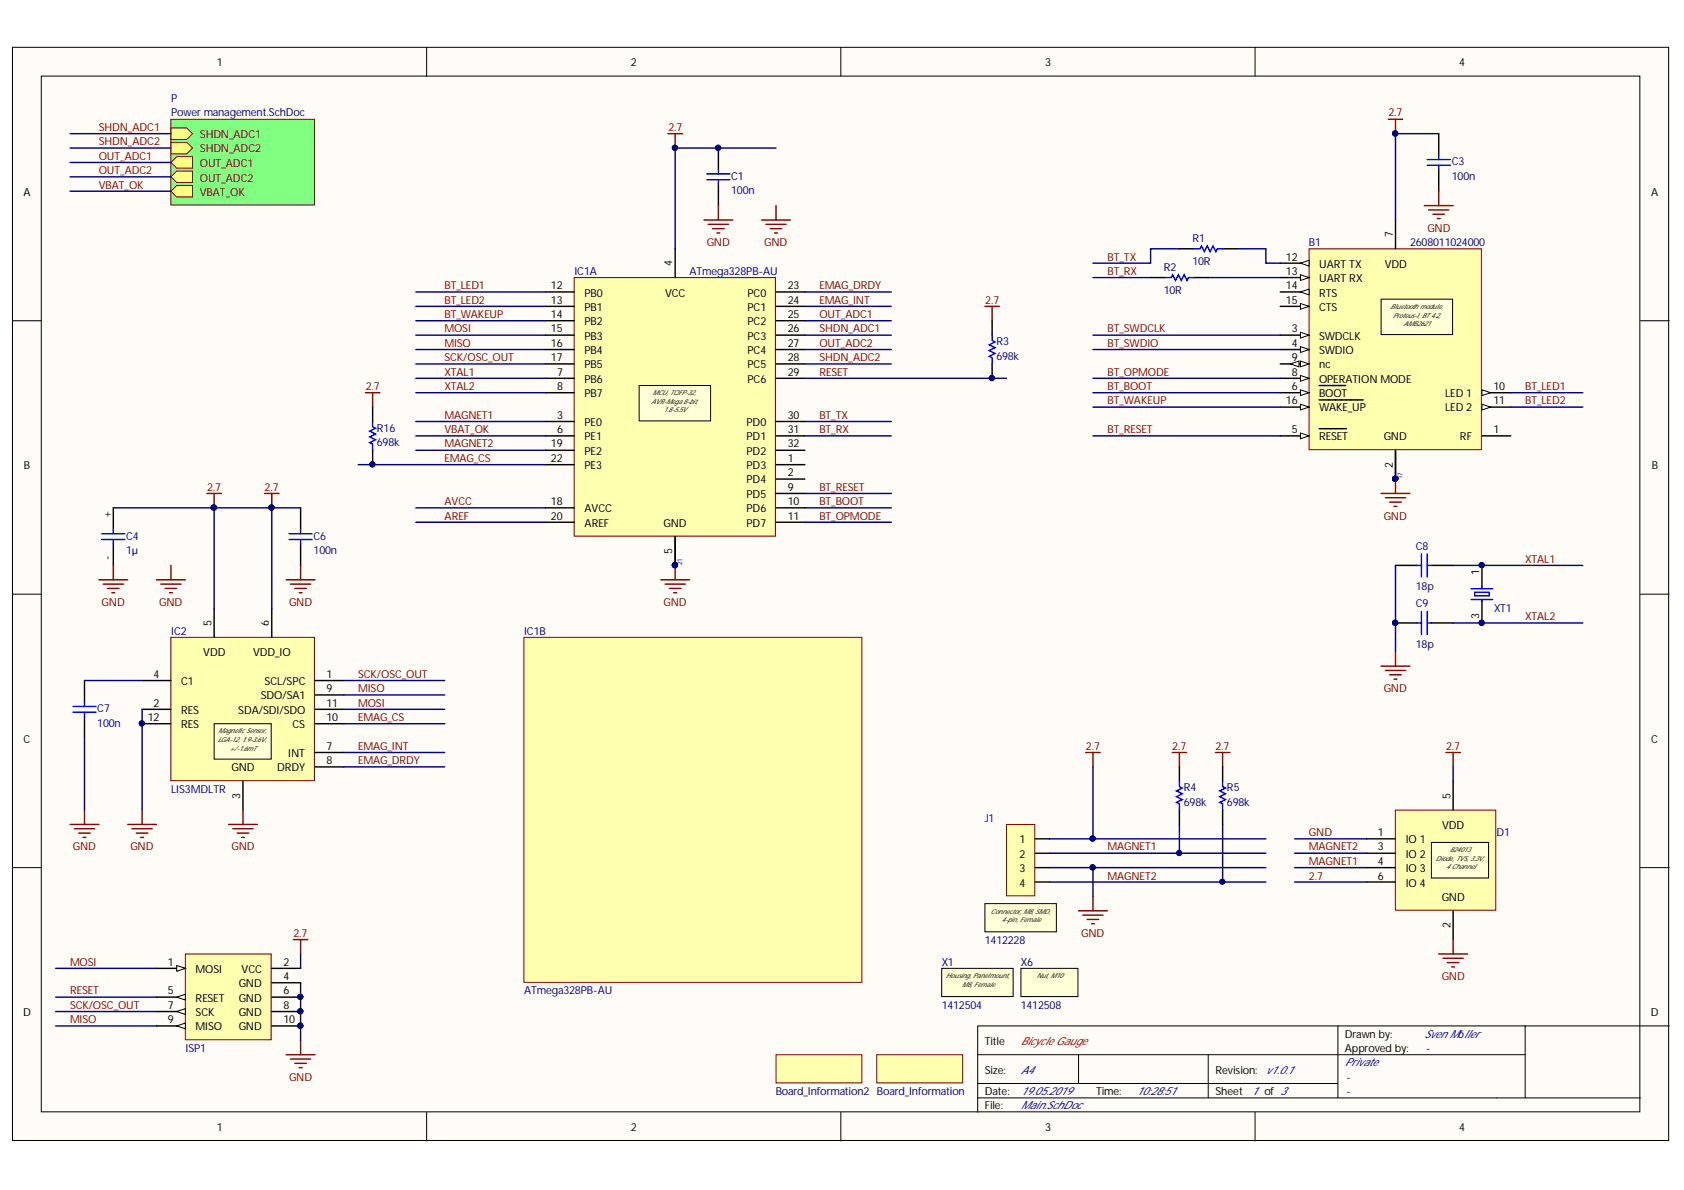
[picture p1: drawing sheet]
<svg xmlns="http://www.w3.org/2000/svg" width="297mm" height="210mm" viewBox="0 0 297 210" stroke-linecap="round" stroke-linejoin="round" font-family="sans-serif">
<defs><g id="words">
<g font-size="1.9">
<text x="38.2" y="11.7">1</text>
<text x="111.3" y="11.7">2</text>
<text x="184.4" y="11.7">3</text>
<text x="257.4" y="11.7">4</text>
<text x="4.1" y="34.6">A</text>
<text x="291.3" y="34.6">A</text>
<text x="245.7" y="41.8" transform="rotate(-90 245.7 41.8)">7</text>
<text x="118.6" y="46.9" transform="rotate(-90 118.6 46.9)">4</text>
<text x="226.8" y="46">12</text>
<text x="232.7" y="47.2">UART TX</text>
<text x="244.2" y="47.2">VDD</text>
<text x="97.2" y="51">12</text>
<text x="97.2" y="53.6">13</text>
<text x="103.1" y="52.3">PB0</text>
<text x="117.3" y="52.3">VCC</text>
<text x="131.8" y="52.3">PC0</text>
<text x="139" y="51">23</text>
<text x="139" y="53.6">24</text>
<text x="226.8" y="48.5">13</text>
<text x="226.8" y="51">14</text>
<text x="226.8" y="53.6">15</text>
<text x="232.7" y="49.8">UART RX</text>
<text x="232.7" y="52.3">RTS</text>
<text x="97.2" y="56.1">14</text>
<text x="97.2" y="58.6">15</text>
<text x="103.1" y="54.8">PB1</text>
<text x="103.1" y="57.4">PB2</text>
<text x="103.1" y="59.9">PB3</text>
<text x="131.8" y="54.8">PC1</text>
<text x="131.8" y="57.4">PC2</text>
<text x="131.8" y="59.9">PC3</text>
<text x="139" y="56.1">25</text>
<text x="139" y="58.6">26</text>
<text x="227.8" y="58.6">3</text>
<text x="232.7" y="59.9">SWDCLK</text>
<text x="232.7" y="54.8">CTS</text>
<text x="97.2" y="61.2">16</text>
<text x="97.2" y="63.7">17</text>
<text x="103.1" y="62.4">PB4</text>
<text x="103.1" y="65">PB5</text>
<text x="131.8" y="62.4">PC4</text>
<text x="131.8" y="65">PC5</text>
<text x="139" y="61.2">27</text>
<text x="139" y="63.7">28</text>
<text x="227.8" y="61.2">4</text>
<text x="227.8" y="63.7">9</text>
<text x="232.7" y="62.4">SWDIO</text>
<text x="232.7" y="65">nc</text>
<text x="98.3" y="66.2">7</text>
<text x="98.3" y="68.8">8</text>
<text x="103.1" y="67.5">PB6</text>
<text x="103.1" y="70">PB7</text>
<text x="131.8" y="67.5">PC6</text>
<text x="139" y="66.2">29</text>
<text x="226.8" y="71.3">16</text>
<text x="227.8" y="68.8">6</text>
<text x="227.8" y="66.2">8</text>
<text x="232.7" y="70">BOOT</text>
<text x="232.7" y="67.5">OPERATION MODE</text>
<text x="254.9" y="70">LED 1</text>
<text x="263.4" y="68.8">10</text>
<text x="263.4" y="71.3">11</text>
<text x="98.3" y="73.8">3</text>
<text x="98.3" y="76.4">6</text>
<text x="103.1" y="75.1">PE0</text>
<text x="103.1" y="77.7">PE1</text>
<text x="131.7" y="75.1">PD0</text>
<text x="131.7" y="77.7">PD1</text>
<text x="139" y="73.8">30</text>
<text x="139" y="76.4">31</text>
<text x="227.8" y="76.4">5</text>
<text x="232.7" y="77.7">RESET</text>
<text x="232.7" y="72.6">WAKE_UP</text>
<text x="244.1" y="77.7">GND</text>
<text x="254.9" y="72.6">LED 2</text>
<text x="257.5" y="77.7">RF</text>
<text x="263.4" y="76.4">1</text>
<text x="4.2" y="82.7">B</text>
<text x="97.2" y="78.9">19</text>
<text x="97.2" y="81.5">22</text>
<text x="103.1" y="80.2">PE2</text>
<text x="103.1" y="82.7">PE3</text>
<text x="131.7" y="82.7">PD3</text>
<text x="131.7" y="80.2">PD2</text>
<text x="139" y="81.5">1</text>
<text x="139" y="84">2</text>
<text x="139" y="78.9">32</text>
<text x="245.7" y="82.5" transform="rotate(-90 245.7 82.5)">2</text>
<text x="291.4" y="82.7">B</text>
<text x="97.2" y="89.1">18</text>
<text x="131.7" y="85.3">PD4</text>
<text x="131.7" y="87.8">PD5</text>
<text x="139" y="86.5">9</text>
<text x="139" y="89.1">10</text>
<text x="19.5" y="91.3" transform="rotate(-90 19.5 91.3)">+</text>
<text x="97.2" y="91.7">20</text>
<text x="103.1" y="90.3">AVCC</text>
<text x="103.1" y="92.9">AREF</text>
<text x="117" y="92.9">GND</text>
<text x="131.7" y="90.3">PD6</text>
<text x="131.7" y="92.9">PD7</text>
<text x="139" y="91.7">11</text>
<text x="19.5" y="98.7" transform="rotate(-90 19.5 98.7)">-</text>
<text x="118.6" y="97.7" transform="rotate(-90 118.6 97.7)">5</text>
<text x="260.9" y="101.5" transform="rotate(-90 260.9 101.5)">1</text>
<text x="37.3" y="110.4" transform="rotate(-90 37.3 110.4)">5</text>
<text x="47.4" y="110.4" transform="rotate(-90 47.4 110.4)">6</text>
<text x="260.9" y="109.2" transform="rotate(-90 260.9 109.2)">3</text>
<text x="27.1" y="119.6">4</text>
<text x="35.9" y="115.8">VDD</text>
<text x="44.7" y="115.8">VDD_IO</text>
<text x="57.6" y="119.6">1</text>
<text x="27.1" y="124.6">2</text>
<text x="32" y="125.9">RES</text>
<text x="32" y="120.8">C1</text>
<text x="42" y="125.9">SDA/SDI/SDO</text>
<text x="46" y="123.4">SDO/SA1</text>
<text x="46.7" y="120.8">SCL/SPC</text>
<text x="57.6" y="122.1">9</text>
<text x="57.6" y="124.6">11</text>
<text x="4.1" y="131">C</text>
<text x="26" y="127.2">12</text>
<text x="32" y="128.4">RES</text>
<text x="51.6" y="128.4">CS</text>
<text x="57.6" y="127.2">10</text>
<text x="291.3" y="131">C</text>
<text x="40.8" y="136">GND</text>
<text x="48.9" y="136">DRDY</text>
<text x="50.8" y="133.5">INT</text>
<text x="57.6" y="132.2">7</text>
<text x="57.6" y="134.8">8</text>
<text x="42.4" y="140.9" transform="rotate(-90 42.4 140.9)">3</text>
<text x="255.8" y="140.9" transform="rotate(-90 255.8 140.9)">5</text>
<text x="179.8" y="148.7">1</text>
<text x="243.1" y="147.4">1</text>
<text x="243.1" y="150">3</text>
<text x="248" y="148.7">IO 1</text>
<text x="254.4" y="146.2">VDD</text>
<text x="179.8" y="151.3">2</text>
<text x="179.8" y="153.9">3</text>
<text x="243.1" y="152.6">4</text>
<text x="243.1" y="155.1">6</text>
<text x="248" y="151.3">IO 2</text>
<text x="248" y="153.9">IO 3</text>
<text x="179.8" y="156.4">4</text>
<text x="248" y="156.4">IO 4</text>
<text x="254.3" y="158.9">GND</text>
<text x="255.8" y="163.8" transform="rotate(-90 255.8 163.8)">2</text>
<text x="29.6" y="170.3">1</text>
<text x="34.5" y="171.6">MOSI</text>
<text x="42.6" y="171.6">VCC</text>
<text x="50" y="170.3">2</text>
<text x="50" y="172.9">4</text>
<text x="4.1" y="179.2">D</text>
<text x="29.6" y="175.4">5</text>
<text x="29.6" y="177.9">7</text>
<text x="34.5" y="176.7">RESET</text>
<text x="34.5" y="179.2">SCK</text>
<text x="42.1" y="174.1">GND</text>
<text x="42.1" y="176.7">GND</text>
<text x="42.1" y="179.2">GND</text>
<text x="50" y="175.4">6</text>
<text x="50" y="177.9">8</text>
<text x="291.2" y="179.2">D</text>
<text x="29.6" y="180.5">9</text>
<text x="34.5" y="181.8">MISO</text>
<text x="42.1" y="181.8">GND</text>
<text x="50" y="180.5">10</text>
<text x="173.7" y="184.3">Title</text>
<text x="237.2" y="183">Drawn by:</text>
<text x="237.2" y="185.6">Approved by:</text>
<text x="173.7" y="189.4">Size:</text>
<text x="214.4" y="189.4">Revision:</text>
<text x="173.7" y="193.2">Date:</text>
<text x="173.7" y="195.7">File:</text>
<text x="193.3" y="193.2">Time:</text>
<text x="214.4" y="193.2">Sheet</text>
<text x="38.2" y="199.5">1</text>
<text x="111.3" y="199.5">2</text>
<text x="184.4" y="199.5">3</text>
<text x="257.4" y="199.5">4</text>
</g>
<g font-size="1.9" fill="#000080">
<text x="30.2" y="18">P</text>
<text x="30.2" y="20.5">Power management.SchDoc</text>
<text x="256.1" y="29.2">C3</text>
<text x="129" y="34.3">100n</text>
<text x="129" y="31.8">C1</text>
<text x="256.1" y="31.8">100n</text>
<text x="205.3" y="47.7">R2</text>
<text x="210.3" y="46.7">10R</text>
<text x="210.3" y="42.7">R1</text>
<text x="230.9" y="43.4">B1</text>
<text x="248.7" y="43.4">2608011024000</text>
<text x="101.3" y="48.5">IC1A</text>
<text x="121.6" y="48.5">ATmega328PB-AU</text>
<text x="205.3" y="51.8">10R</text>
<text x="175.7" y="63.5">698k</text>
<text x="175.7" y="60.9">R3</text>
<text x="66.5" y="76.1">R16</text>
<text x="66.5" y="78.7">698k</text>
<text x="22.2" y="95.2">C4</text>
<text x="55.3" y="95.2">C6</text>
<text x="22.2" y="97.8">1µ</text>
<text x="55.3" y="97.8">100n</text>
<text x="249.7" y="97">C8</text>
<text x="249.7" y="104.1">18p</text>
<text x="249.7" y="107.1">C9</text>
<text x="263.5" y="107.9">XT1</text>
<text x="30.2" y="112">IC2</text>
<text x="92.4" y="112">IC1B</text>
<text x="249.7" y="114.2">18p</text>
<text x="17.2" y="125.6">C7</text>
<text x="17.2" y="128.2">100n</text>
<text x="30.2" y="139.8">LIS3MDLTR</text>
<text x="208.8" y="142.1">698k</text>
<text x="208.8" y="139.6">R4</text>
<text x="216.4" y="142.1">698k</text>
<text x="216.4" y="139.6">R5</text>
<text x="173.7" y="144.9">J1</text>
<text x="264" y="147.4">D1</text>
<text x="173.7" y="166.5">1412228</text>
<text x="166.1" y="170.3">X1</text>
<text x="180.1" y="170.3">X6</text>
<text x="92.4" y="175.4">ATmega328PB-AU</text>
<text x="166.1" y="177.9">1412504</text>
<text x="180.1" y="177.9">1412508</text>
<text x="32.7" y="185.6">ISP1</text>
<text x="251.3" y="183">Sven Möller</text>
<text x="251.3" y="185.6">-</text>
<text x="180.1" y="189.4">A4</text>
<text x="223.3" y="189.4">v1.0.1</text>
<text x="237.2" y="188.1">Private</text>
<text x="237.2" y="190.6">-</text>
<text x="136.8" y="193.2">Board_Information2 Board_Information</text>
<text x="180.1" y="193.2">19.05.2019</text>
<text x="180.1" y="195.7">Main.SchDoc</text>
<text x="200.4" y="193.2">10:28:51</text>
<text x="220.7" y="193.2">1 of 3</text>
<text x="237.2" y="193.2">-</text>
</g>
<g font-size="1.9" fill="#800000">
<text x="17.4" y="23.1">SHDN_ADC1</text>
<text x="117.9" y="23.1">2.7</text>
<text x="244.9" y="20.5">2.7</text>
<text x="17.4" y="25.6">SHDN_ADC2</text>
<text x="17.4" y="28.1">OUT_ADC1</text>
<text x="35.3" y="24.3">SHDN_ADC1</text>
<text x="35.3" y="26.9">SHDN_ADC2</text>
<text x="35.3" y="29.4">OUT_ADC1</text>
<text x="17.4" y="30.7">OUT_ADC2</text>
<text x="17.4" y="33.3">VBAT_OK</text>
<text x="35.3" y="32">OUT_ADC2</text>
<text x="35.3" y="34.6">VBAT_OK</text>
<text x="251.8" y="40.9">GND</text>
<text x="124.7" y="43.4">GND</text>
<text x="134.8" y="43.4">GND</text>
<text x="195.4" y="46">BT_TX</text>
<text x="78.4" y="51">BT_LED1</text>
<text x="78.4" y="53.6">BT_LED2</text>
<text x="144.5" y="53.6">EMAG_INT</text>
<text x="144.5" y="51">EMAG_DRDY</text>
<text x="173.8" y="53.6">2.7</text>
<text x="195.4" y="48.5">BT_RX</text>
<text x="78.4" y="56.1">BT_WAKEUP</text>
<text x="78.4" y="58.6">MOSI</text>
<text x="144.5" y="58.6">SHDN_ADC1</text>
<text x="144.5" y="56.1">OUT_ADC1</text>
<text x="195.4" y="58.6">BT_SWDCLK</text>
<text x="78.4" y="61.2">MISO</text>
<text x="78.4" y="63.7">SCK/OSC_OUT</text>
<text x="144.5" y="63.7">SHDN_ADC2</text>
<text x="144.5" y="61.2">OUT_ADC2</text>
<text x="195.4" y="61.2">BT_SWDIO</text>
<text x="64.5" y="68.8">2.7</text>
<text x="78.4" y="66.2">XTAL1</text>
<text x="78.4" y="68.8">XTAL2</text>
<text x="144.5" y="66.2">RESET</text>
<text x="195.4" y="66.2">BT_OPMODE</text>
<text x="195.4" y="68.8">BT_BOOT</text>
<text x="195.4" y="71.3">BT_WAKEUP</text>
<text x="269" y="68.8">BT_LED1</text>
<text x="269" y="71.3">BT_LED2</text>
<text x="78.4" y="73.8">MAGNET1</text>
<text x="78.4" y="76.4">VBAT_OK</text>
<text x="144.5" y="73.8">BT_TX</text>
<text x="144.5" y="76.4">BT_RX</text>
<text x="195.4" y="76.4">BT_RESET</text>
<text x="78.4" y="78.9">MAGNET2</text>
<text x="78.4" y="81.5">EMAG_CS</text>
<text x="36.5" y="86.5">2.7</text>
<text x="46.7" y="86.5">2.7</text>
<text x="78.4" y="89.1">AVCC</text>
<text x="144.5" y="89.1">BT_BOOT</text>
<text x="144.5" y="86.5">BT_RESET</text>
<text x="78.4" y="91.7">AREF</text>
<text x="144.5" y="91.7">BT_OPMODE</text>
<text x="244.1" y="91.7">GND</text>
<text x="269" y="99.3">XTAL1</text>
<text x="17.9" y="106.9">GND</text>
<text x="28.1" y="106.9">GND</text>
<text x="51" y="106.9">GND</text>
<text x="117" y="106.9">GND</text>
<text x="269" y="109.4">XTAL2</text>
<text x="63.2" y="119.6">SCK/OSC_OUT</text>
<text x="63.2" y="122.1">MISO</text>
<text x="63.2" y="124.6">MOSI</text>
<text x="244.1" y="122.1">GND</text>
<text x="63.2" y="127.2">EMAG_CS</text>
<text x="63.2" y="132.2">EMAG_INT</text>
<text x="63.2" y="134.8">EMAG_DRDY</text>
<text x="191.6" y="132.2">2.7</text>
<text x="206.8" y="132.2">2.7</text>
<text x="214.4" y="132.2">2.7</text>
<text x="255.1" y="132.2">2.7</text>
<text x="12.9" y="150">GND</text>
<text x="23" y="150">GND</text>
<text x="40.8" y="150">GND</text>
<text x="195.4" y="150">MAGNET1</text>
<text x="230.9" y="150">MAGNET2</text>
<text x="230.9" y="147.4">GND</text>
<text x="195.4" y="155.1">MAGNET2</text>
<text x="230.9" y="152.6">MAGNET1</text>
<text x="230.9" y="155.1">2.7</text>
<text x="51.8" y="165.3">2.7</text>
<text x="190.7" y="165.3">GND</text>
<text x="12.3" y="170.3">MOSI</text>
<text x="254.3" y="172.9">GND</text>
<text x="12.3" y="175.4">RESET</text>
<text x="12.3" y="177.9">SCK/OSC_OUT</text>
<text x="12.3" y="180.5">MISO</text>
<text x="180.1" y="184.3">Bicycle Gauge</text>
<text x="51" y="190.6">GND</text>
</g>
<g font-size="1.2">
<text x="245.3" y="54.5">Bluetooth module,</text>
<text x="245.7" y="56">Proteus-I, BT 4.2,</text>
<text x="247.5" y="57.5">AMB2621</text>
<text x="114.8" y="71.2">AVR-Mega 8-bit,</text>
<text x="115.1" y="69.7">MCU, TQFP-32,</text>
<text x="117" y="72.8">1.8-5.5V</text>
<text x="38.4" y="130.9">LGA-12, 1.9-3.6V,</text>
<text x="38.5" y="129.4">Magnetic Sensor,</text>
<text x="40.5" y="132.4">+/-1.6mT</text>
<text x="253.2" y="151.8">Diode, TVS, 3.3V,</text>
<text x="255.1" y="153.4">4 Channel</text>
<text x="255.7" y="150.3">824013</text>
<text x="174.7" y="161.1">Connector, M8, SMD,</text>
<text x="176.7" y="162.7">4-pin, Female</text>
<text x="166.9" y="172.5">Housing, Panelmount,</text>
<text x="182.8" y="172.5">Nut, M10</text>
<text x="169.7" y="174.1">M8, Female</text>
</g>
<g font-size="1.2" fill="#000080">
<text x="247.4" y="84.5" transform="rotate(-90 247.4 84.5)">17</text>
<text x="120.3" y="99.7" transform="rotate(-90 120.3 99.7)">21</text>
</g>
</g></defs>
<g fill="#fffcf8" stroke="#000" stroke-width=".18">
<path d="M2.2 8.3h292.1v192.9h-292.1z"/>
<path d="M7.3 13.4h281.9v182.7h-281.9z"/>
</g>
<g fill="none" stroke="#000" stroke-width=".18">
<path d="M75.3 8.3v5.1M148.3 8.3v5.1M221.4 8.3v5.1M2.2 56.6h5.1M289.4 56.6h5M2.2 104.8h5.1M289.4 104.8h5M2.2 153h5.1M289.4 153h5M75.3 196.2v5.1M148.3 196.2v5.1M172.5 186h96.5"/>
<path d="M172.5 193.7h116.9M172.5 191.1h63.5M190.2 186v5.1M213.1 186v7.7M221.4 196.2v5.1M236 181v12.7M269 181h-96.5v15.2M294.4 181h-25.4v12.7"/>
</g>
<path d="M230.9 43.9h30.4v35.4h-30.4z" fill="#ffffb0" stroke="#800000" stroke-width=".18"/>
<path d="M243.6 52.8h12.6v6.2h-12.6z" fill="#ffffd8" stroke="#000" stroke-width=".18"/>
<path d="M225.8 59.1h5.1M246.2 79.4v5.1M261.4 76.9h5.1" fill="none" stroke="#000" stroke-width=".25"/>
<circle cx="246.1" cy="84.4" r=".46" fill="#000080" stroke="#000080" stroke-width=".18"/>
<path d="M229.4 58.6l1.5 .5-1.5 .5z" fill="#fffcf8" stroke="#000" stroke-width=".18"/>
<path d="M225.8 61.7h5.1" fill="none" stroke="#000" stroke-width=".25"/>
<path d="M229.4 61.1l1.5 .6-1.5 .5z" fill="#fffcf8" stroke="#000" stroke-width=".18"/>
<path d="M225.8 76.9h5.1" fill="none" stroke="#000" stroke-width=".25"/>
<path d="M229.4 76.4l1.5 .5-1.5 .5z" fill="#fffcf8" stroke="#000" stroke-width=".18"/>
<path d="M225.8 69.3h5.1M232.7 75.6h4.8" fill="none" stroke="#000" stroke-width=".25"/>
<path d="M229.4 68.8l1.5 .5-1.5 .5z" fill="#fffcf8" stroke="#000" stroke-width=".18"/>
<path d="M246.2 38.8v5.1M225.8 66.7h5.1M232.7 68h4.6" fill="none" stroke="#000" stroke-width=".25"/>
<path d="M229.4 66.2l1.5 .5-1.5 .5z" fill="#fffcf8" stroke="#000" stroke-width=".18"/>
<path d="M261.4 69.3h5.1" fill="none" stroke="#000" stroke-width=".25"/>
<path d="M261.4 68.8l1.5 .5-1.5 .5z" fill="#fffcf8" stroke="#000" stroke-width=".18"/>
<path d="M261.4 71.8h5.1" fill="none" stroke="#000" stroke-width=".25"/>
<path d="M261.4 71.3l1.5 .5-1.5 .5z" fill="#fffcf8" stroke="#000" stroke-width=".18"/>
<path d="M225.8 46.4h5.1" fill="none" stroke="#000" stroke-width=".25"/>
<path d="M229.4 46.4l1.5-.5v1z" fill="#fffcf8" stroke="#000" stroke-width=".18"/>
<path d="M225.8 49h5.1" fill="none" stroke="#000" stroke-width=".25"/>
<path d="M229.4 48.5l1.5 .5-1.5 .5z" fill="#fffcf8" stroke="#000" stroke-width=".18"/>
<path d="M225.8 51.5h5.1" fill="none" stroke="#000" stroke-width=".25"/>
<path d="M229.4 51.5l1.5-.5v1z" fill="#fffcf8" stroke="#000" stroke-width=".18"/>
<path d="M225.8 54h5.1" fill="none" stroke="#000" stroke-width=".25"/>
<path d="M229.4 53.5l1.5 .5-1.5 .5z" fill="#fffcf8" stroke="#000" stroke-width=".18"/>
<path d="M225.8 71.8h5.1" fill="none" stroke="#000" stroke-width=".25"/>
<path d="M229.4 71.3l1.5 .5-1.5 .5z" fill="#fffcf8" stroke="#000" stroke-width=".18"/>
<path d="M225.8 64.2h5.1M232.7 70.5h7.8M246.2 79.4v5.1" fill="none" stroke="#000" stroke-width=".25"/>
<circle cx="246.1" cy="84.4" r=".46" fill="#000080" stroke="#000080" stroke-width=".18"/>
<g fill="#fffcf8" stroke="#000" stroke-width=".18">
<path d="M229.4 63.7l1.5 .5-1.5 .5z"/>
<path d="M227.6 64.2l1.5-.5v1z"/>
</g>
<g fill="#000080" stroke="#000080" stroke-width=".18">
<circle cx="246.1" cy="84.4" r=".46"/>
<circle cx="246.1" cy="23.5" r=".47"/>
</g>
<path d="M244.9 21h2.5M246.2 21v2.6M251.2 36.3h5.1M252 37h3.6M252.8 37.8h2M253.5 38.6h.5M253.8 33.7v2.6M243.6 87h5.1M244.4 87.8h3.5M245.1 88.6h2.1M245.9 89.3h.5M246.2 84.5v2.5" fill="none" stroke="#800000" stroke-width=".25"/>
<path d="M253.8 23.6v3.8M253.8 29.9v3.8M203 49h2.5M208 43.9h2.6M210.6 49h2.5M215.7 43.9h2.5" fill="none" stroke="#000" stroke-width=".25"/>
<path d="M251.7 28.1h4.1M251.7 29.2h4.1M253.8 27.4v.7M253.8 29.2v.7M205.5 49h1.1l.2-.5 .5 1 .6-1 .5 1 .5-1 .5 1 .2-.5h1M210.6 43.9h1.1l.2-.5 .5 1 .5-1 .5 1 .6-1 .5 1 .2-.5h1" fill="none" stroke="#00f" stroke-width=".25"/>
<g fill="none" stroke="#000080" stroke-width=".25">
<path d="M253.8 23.6h-7.6v15.2M192.8 49h10.2M192.8 59.1h33M208 43.9h-5v2.5h-10.2M213.1 49h12.7M218.2 43.9h5.1v2.5h2.5M192.8 66.7h33M192.8 69.3h33M192.8 71.8h33M192.8 76.9h33M192.8 61.7h33M266.5 69.3h12.7"/>
<path d="M266.5 71.8h12.7"/>
</g>
<path d="M177.5 145.4h5v12.6h-5z" fill="#ffffb0" stroke="#800000" stroke-width=".18"/>
<path d="M173.7 159.4h12.6v5h-12.6z" fill="#ffffd8" stroke="#000" stroke-width=".18"/>
<path d="M182.6 148h2.6M182.6 150.5h2.6M182.6 153h2.6M182.6 155.6h2.6" fill="none" stroke="#000" stroke-width=".25"/>
<path d="M191.5 132.7h2.6M192.8 132.7v2.6M206.8 132.7h2.5M208 132.7v2.6M214.4 132.7h2.5M215.7 132.7v2.6M192.8 158.1v2.6M190.2 160.7h5.1M191 161.4h3.6M191.8 162.2h2M192.5 162.9h.5" fill="none" stroke="#800000" stroke-width=".25"/>
<path d="M192.8 135.3v12.7h-7.6M185.2 153h7.6v5.1M185.2 150.5h38.1M185.2 155.6h38.1M208 145.4v5.1M215.7 145.4v10.2" fill="none" stroke="#000080" stroke-width=".25"/>
<g fill="#000080" stroke="#000080" stroke-width=".18">
<circle cx="192.7" cy="153" r=".46"/>
<circle cx="192.7" cy="147.9" r=".46"/>
<circle cx="208" cy="150.5" r=".46"/>
<circle cx="215.6" cy="155.5" r=".46"/>
</g>
<path d="M32.7 168.3h15.1v15.1h-15.1z" fill="#ffffb0" stroke="#800000" stroke-width=".18"/>
<path d="M27.6 170.8h5.1" fill="none" stroke="#000" stroke-width=".25"/>
<path d="M31.2 170.3l1.5 .5-1.5 .5z" fill="#fffcf8" stroke="#000" stroke-width=".18"/>
<path d="M27.6 175.9h5.1M47.9 170.8h5.1M47.9 173.3h5.1" fill="none" stroke="#000" stroke-width=".25"/>
<path d="M31.2 175.9l1.5-.5v1z" fill="#fffcf8" stroke="#000" stroke-width=".18"/>
<path d="M27.6 178.4h5.1M47.9 175.9h5.1" fill="none" stroke="#000" stroke-width=".25"/>
<circle cx="53" cy="175.8" r=".46" fill="#000080" stroke="#000080" stroke-width=".18"/>
<path d="M31.2 178.4l1.5-.5v1z" fill="#fffcf8" stroke="#000" stroke-width=".18"/>
<path d="M47.9 178.4h5.1M27.6 181h5.1" fill="none" stroke="#000" stroke-width=".25"/>
<circle cx="53" cy="178.4" r=".46" fill="#000080" stroke="#000080" stroke-width=".18"/>
<path d="M31.2 181l1.5-.5v1z" fill="#fffcf8" stroke="#000" stroke-width=".18"/>
<path d="M126.7 26.1v3.8M126.7 32.5v3.8M47.9 181h5.1" fill="none" stroke="#000" stroke-width=".25"/>
<g fill="#000080" stroke="#000080" stroke-width=".18">
<circle cx="53" cy="180.9" r=".46"/>
<circle cx="53" cy="175.8" r=".46"/>
<circle cx="53" cy="178.4" r=".46"/>
<circle cx="119" cy="26.1" r=".46"/>
<circle cx="126.7" cy="26.1" r=".46"/>
<circle cx="119" cy="99.7" r=".46"/>
</g>
<g fill="none" stroke="#800000" stroke-width=".25">
<path d="M117.8 23.6h2.6M119.1 23.6v2.5M124.2 38.8h5.1M124.9 39.6h3.6M126.7 36.3v2.5M134.3 38.8h5.1M135.1 39.6h3.6M136.9 36.3v2.5M125.7 40.3h2M126.5 41.1h.5M135.9 40.3h2M136.6 41.1h.5"/>
<path d="M173.7 54h2.6M175 54v2.6M119.1 99.7v2.6M116.6 102.3h5M117.3 103h3.6M118.1 103.8h2M118.8 104.6h.5M51.8 165.7h2.5M53 165.7v2.6M50.5 186h5.1M51.2 186.8h3.6M52 187.6h2"/>
<path d="M52.8 188.3h.5M53 183.5v2.5"/>
</g>
<g fill="none" stroke="#000080" stroke-width=".25">
<path d="M136.9 26.1h-17.8v17.8M73.4 59.1h22.8M73.4 61.7h22.8M73.4 64.2h22.8M73.4 74.3h22.8M73.4 79.4h22.8M142 74.3h15.2M142 76.9h15.2M9.8 170.8h17.8M9.8 175.9h17.8M9.8 178.4h17.8M53 168.3v2.5"/>
<path d="M53 173.3v10.2M9.8 181h17.8"/>
</g>
<path d="M124.7 30.7h4M124.7 31.7h4M126.7 29.9v.8M126.7 31.7v.8" fill="none" stroke="#00f" stroke-width=".25"/>
<path d="M101.3 49h35.5v45.6h-35.5z" fill="#ffffb0" stroke="#800000" stroke-width=".18"/>
<path d="M112.7 68h12.6v6.2h-12.6z" fill="#ffffd8" stroke="#000" stroke-width=".18"/>
<g fill="none" stroke="#000" stroke-width=".25">
<path d="M96.2 51.5h5.1M96.2 54h5.1M96.2 56.6h5.1M96.2 59.1h5.1M119.1 43.9v5.1M136.9 51.5h5.1M136.9 54h5.1M136.9 56.6h5.1M136.9 59.1h5.1M96.2 66.7h5.1M96.2 69.3h5.1M96.2 61.7h5.1"/>
<path d="M96.2 64.2h5.1M96.2 79.4h5.1M96.2 74.3h5.1M96.2 76.9h5.1M136.9 66.7h5.1M136.9 61.7h5.1M136.9 64.2h5.1M136.9 79.4h5.1M136.9 74.3h5.1M136.9 76.9h5.1M96.2 82h5.1M96.2 89.6h5.1"/>
<path d="M96.2 92.1h5.1M119.1 94.7v5M136.9 82h5.1M136.9 84.5h5.1M136.9 87h5.1M136.9 89.6h5.1M136.9 92.1h5.1"/>
</g>
<circle cx="119" cy="99.7" r=".46" fill="#000080" stroke="#000080" stroke-width=".18"/>
<path d="M92.4 112.4h59.6v60.9h-59.6z" fill="#ffffb0" stroke="#800000" stroke-width=".18"/>
<path d="M30.1 21h25.4v15.2h-25.4z" fill="#80ff80" stroke="#800000" stroke-width=".18"/>
<g fill="#ffff80" stroke="#800000" stroke-width=".18">
<path d="M30.2 22.6h2.7l1.1 1-1.1 1h-2.7z" fill-rule="evenodd"/>
<path d="M30.2 25.1h2.7l1.1 1-1.1 1h-2.7z" fill-rule="evenodd"/>
<path d="M30.2 28.7l1-1.1h2.8v2.1h-2.8z" fill-rule="evenodd"/>
<path d="M30.2 31.2l1-1h2.8v2h-2.8z" fill-rule="evenodd"/>
<path d="M30.2 33.7l1-1h2.8v2h-2.8z" fill-rule="evenodd"/>
</g>
<path d="M261.4 99.7v3.8M261.4 106.1v3.8" fill="none" stroke="#000" stroke-width=".25"/>
<g fill="#000080" stroke="#000080" stroke-width=".18">
<circle cx="261.3" cy="99.7" r=".46"/>
<circle cx="261.3" cy="109.8" r=".46"/>
</g>
<path d="M259.5 103.8h3.8M259.5 105.7h3.8M260.1 104.5h2.6v.6h-2.6zM261.4 103.5v.3M261.4 105.7v.4" fill="none" stroke="#00f" stroke-width=".25"/>
<path d="M243.6 117.5h5.1M244.4 118.3h3.5M245.1 119h2.1M245.9 119.8h.5M246.2 115v2.5" fill="none" stroke="#800000" stroke-width=".25"/>
<path d="M73.4 66.7h22.8M73.4 69.3h22.8M246.2 99.7v15.3M256.3 99.7h22.9M256.3 109.9h22.9" fill="none" stroke="#000080" stroke-width=".25"/>
<path d="M30.1 112.4h25.4v25.3h-25.4z" fill="#ffffb0" stroke="#800000" stroke-width=".18"/>
<path d="M37.8 127.7h10v6.2h-10z" fill="#ffffd8" stroke="#000" stroke-width=".18"/>
<g fill="none" stroke="#000" stroke-width=".25">
<path d="M20 89.6v3.8M20 95.9v3.8M53 89.6v3.8M53 95.9v3.8M37.8 107.3v5.1M47.9 107.3v5.1M14.9 120v3.8M14.9 126.4v3.8M25.1 120h5.1M25.1 125.1h5.1M25.1 127.7h5.1M42.9 137.8v5.1"/>
<path d="M55.6 120h5M55.6 125.1h5M55.6 132.7h5M55.6 135.3h5M55.6 122.6h5M55.6 127.7h5"/>
</g>
<g fill="#000080" stroke="#000080" stroke-width=".18">
<circle cx="25" cy="127.6" r=".46"/>
<circle cx="37.7" cy="89.5" r=".46"/>
<circle cx="47.9" cy="89.5" r=".46"/>
</g>
<path d="M18 94.1h4M18 95.2h4M20 93.4v.7M20 95.2v.7M51 94.1h4.1M51 95.2h4.1M53 93.4v.7M53 95.2v.7M12.9 124.6h4M12.9 125.6h4M14.9 123.8v.8M14.9 125.6v.8" fill="none" stroke="#00f" stroke-width=".25"/>
<g fill="none" stroke="#800000" stroke-width=".25">
<path d="M20 99.7v2.6M30.2 99.7v2.6M36.5 87h2.5M37.8 87v2.6M46.7 87h2.5M47.9 87v2.6M53 99.7v2.6M17.4 102.3h5.1M18.2 103h3.6M19 103.8h2M19.7 104.6h.5M27.6 102.3h5.1"/>
<path d="M28.4 103h3.5M29.1 103.8h2.1M29.9 104.6h.5M50.5 102.3h5.1M51.2 103h3.6M52 103.8h2M52.8 104.6h.5M12.4 145.4h5M13.1 146.2h3.6M13.9 146.9h2M14.7 147.7h.5M14.9 142.9v2.5"/>
<path d="M22.5 145.4h5.1M23.3 146.2h3.5M24.1 146.9h2M24.8 147.7h.5M25.1 142.9v2.5M40.3 145.4h5.1M41.1 146.2h3.5M41.8 146.9h2.1M42.6 147.7h.5M42.9 142.9v2.5"/>
</g>
<g fill="none" stroke="#000080" stroke-width=".25">
<path d="M12.4 23.6h17.8M12.4 26.1h17.8M12.4 28.7h17.8M12.4 31.2h17.8M12.4 33.7h17.8M73.4 56.6h22.8M73.4 54h22.8M73.4 51.5h22.8M142 56.6h15.2M142 59.1h15.2M142 66.7h35.5M142 61.7h15.2"/>
<path d="M142 64.2h15.2M20 89.6h17.8v17.7M37.8 89.6h10.1M53 89.6h-5.1v17.7M73.4 89.6h22.8M73.4 92.1h22.8M142 89.6h15.2M142 92.1h15.2M142 87h15.2M14.9 130.2v12.7M14.9 120h10.2M25.1 125.1v17.8"/>
<path d="M60.6 120h17.8M60.6 122.6h17.8M60.6 125.1h17.8M60.6 127.7h17.8M60.6 132.7h17.8M60.6 135.3h17.8"/>
</g>
<path d="M246.1 142.9h17.7v17.7h-17.7z" fill="#ffffb0" stroke="#800000" stroke-width=".18"/>
<path d="M252.5 148.6h10.1v6.3h-10.1z" fill="#ffffd8" stroke="#000" stroke-width=".18"/>
<path d="M256.3 137.8v5.1M241.1 148h5.1M241.1 150.5h5.1M241.1 153h5.1M241.1 155.6h5.1M256.3 160.7v5" fill="none" stroke="#000" stroke-width=".25"/>
<path d="M255 132.7h2.6M256.3 132.7v2.6M253.8 168.3h5.1M254.5 169h3.6M255.3 169.8h2M256.1 170.6h.5M256.3 165.7v2.6" fill="none" stroke="#800000" stroke-width=".25"/>
<path d="M142 51.5h15.2M142 54h15.2M73.4 76.9h22.8M256.3 135.3v2.5M192.8 153h30.5M192.8 148h30.5M228.4 153h12.7M228.4 148h12.7M228.4 150.5h12.7M228.4 155.6h12.7" fill="none" stroke="#000080" stroke-width=".25"/>
<g fill="#000080" stroke="#000080" stroke-width=".18">
<circle cx="192.7" cy="153" r=".46"/>
<circle cx="192.7" cy="147.9" r=".46"/>
</g>
<g fill="#ffffd8" stroke="#000" stroke-width=".18">
<path d="M166.1 170.8h12.6v5h-12.6z"/>
<path d="M180.1 170.8h10v5h-10z"/>
</g>
<path d="M175 56.6v2.5M65.7 71.8v2.5M65.7 79.4v2.6M175 64.2v2.5M246.2 99.7h3.8M252.5 99.7h3.8M246.2 109.9h3.8M252.5 109.9h3.8M208 135.3v2.5M215.7 135.3v2.5M208 142.9v2.5M215.7 142.9v2.5" fill="none" stroke="#000" stroke-width=".25"/>
<path d="M175 59.1v1l.5 .2-1 .5 1 .5-1 .5 1 .5-1 .5 .5 .3v1.1M65.7 74.3v1l.5 .2-1 .5 1 .6-1 .5 1 .5-1 .5 .5 .2v1.1M250 99.7h.7M250.7 97.7v4.1M251.7 97.7v4.1M251.7 99.7h.8M250 109.9h.7M250.7 107.9v4M251.7 107.9v4M251.7 109.9h.8M208 137.8v.9l.5 .3-1 .5 1 .5-1 .5 1 .5-1 .5 .5 .3v1.1M215.7 137.8v.9l.5 .3-1.1 .5 1.1 .5-1.1 .5 1.1 .5-1.1 .5 .6 .3v1.1" fill="none" stroke="#00f" stroke-width=".25"/>
<g fill="#000080" stroke="#000080" stroke-width=".18">
<circle cx="246.1" cy="109.8" r=".47"/>
<circle cx="174.9" cy="66.7" r=".46"/>
<circle cx="65.7" cy="81.9" r=".46"/>
</g>
<path d="M64.5 69.3h2.5M65.7 69.3v2.5" fill="none" stroke="#800000" stroke-width=".25"/>
<path d="M63.2 82h33" fill="none" stroke="#000080" stroke-width=".25"/>
<g fill="#ffffb0" stroke="#800000" stroke-width=".18">
<path d="M154.6 186h15.2v5h-15.2z"/>
<path d="M136.9 186h15.1v5h-15.1z"/>
</g>
<use href="#words"/>
</svg>
